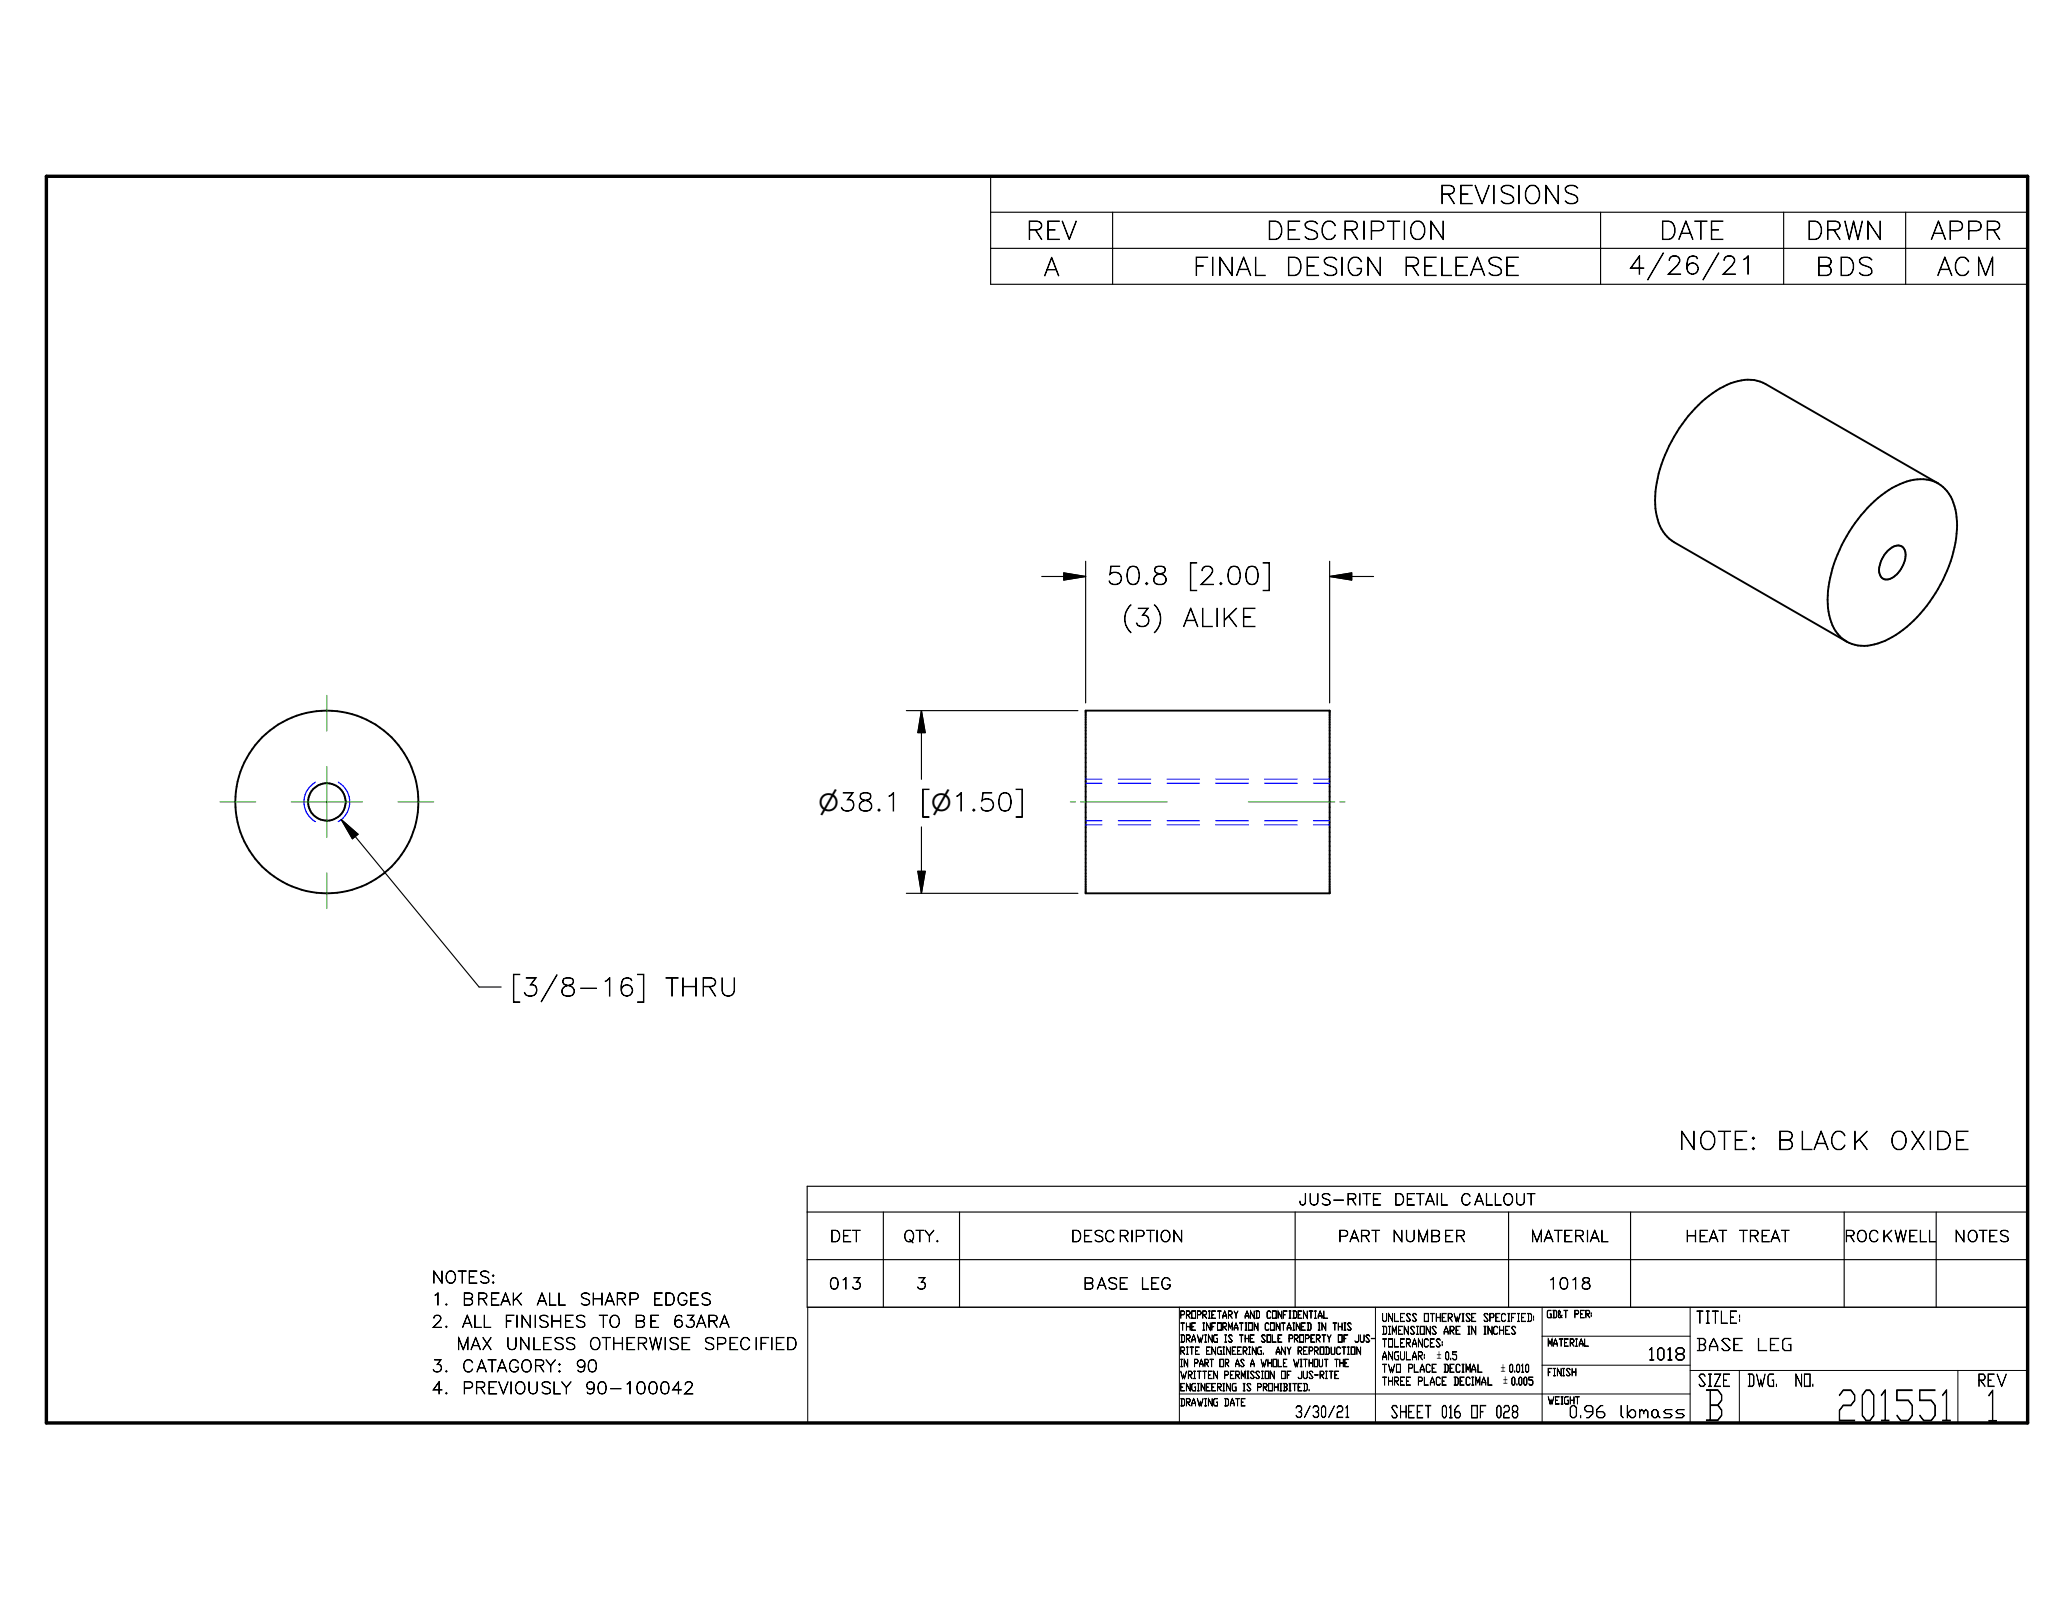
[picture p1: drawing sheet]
<svg xmlns="http://www.w3.org/2000/svg" width="279mm" height="216mm" viewBox="0 0 279 216" stroke-linecap="round" stroke-linejoin="round" font-family="sans-serif">
<defs><g id="words">
<g font-size="5.7">
<text x="247.6" y="191.7">201551</text>
<text x="267.8" y="191.7">1</text>
</g>
<text font-size="5.6" x="229.7" y="191.6">B</text>
<g font-size="3.3">
<text x="194.1" y="27.5">REVISIONS</text>
<text x="138.4" y="32.3">REV</text>
<text x="170.8" y="32.3">DESCRIPTION</text>
<text x="223.8" y="32.3">DATE</text>
<text x="243.6" y="32.3">DRWN</text>
<text x="260.4" y="32.3">APPR</text>
<text x="140.8" y="37.2">A</text>
<text x="160.9" y="37.2">FINAL</text>
<text x="173.4" y="37.2">DESIGN</text>
<text x="189.2" y="37.2">RELEASE</text>
<text x="219.6" y="37">4/26/21</text>
<text x="244.9" y="37.2">BDS</text>
<text x="261.3" y="37.2">ACM</text>
<text x="149.3" y="78.9">50.8</text>
<text x="160.2" y="78.9">[2.00]</text>
<text x="151.3" y="84.5">(3)</text>
<text x="159.6" y="84.5">ALIKE</text>
<text x="124.1" y="109.4">[n1.50]</text>
<text x="68.9" y="134.4">[3/8-16]</text>
<text x="89.7" y="134.4">THRU</text>
<text x="226.4" y="155.1">NOTE:</text>
<text x="239.7" y="155.1">BLACK</text>
<text x="254.9" y="155.1">OXIDE</text>
</g>
<text font-size="3.2" x="110.4" y="109.4">n38.1</text>
<g font-size="2.3">
<text x="228.7" y="178.6">TITLE:</text>
<text x="222.3" y="183.5">1018</text>
<text x="228.7" y="182.2">BASE</text>
<text x="237" y="182.2">LEG</text>
<text x="187.6" y="191.3">SHEET 016 OF 028</text>
<text x="211.6" y="191.3">0.96</text>
<text x="218.4" y="191.3">lbmass</text>
<text x="229" y="187.1">SIZE</text>
<text x="235.7" y="187.1">DWG.</text>
<text x="242.1" y="187.1">NO.</text>
<text x="266.8" y="187.1">REV</text>
</g>
<g font-size="2.2">
<text x="58.2" y="173.1">NOTES:</text>
<text x="58.2" y="176.1">1.</text>
<text x="58.2" y="179.1">2.</text>
<text x="62.3" y="176.1">BREAK</text>
<text x="62.3" y="179.1">ALL</text>
<text x="68" y="179.1">FINISHES</text>
<text x="72.4" y="176.1">ALL</text>
<text x="78.1" y="176.1">SHARP</text>
<text x="80.8" y="179.1">TO</text>
<text x="85.5" y="179.1">BE</text>
<text x="88" y="176.1">EDGES</text>
<text x="90.7" y="179.1">63ARA</text>
<text x="58.2" y="185.1">3.</text>
<text x="61.5" y="182.1">MAX</text>
<text x="62.3" y="185.1">CATAGORY:</text>
<text x="68.2" y="182.1">UNLESS</text>
<text x="77.6" y="185.1">90</text>
<text x="79.4" y="182.1">OTHERWISE</text>
<text x="94.9" y="182.1">SPECIFIED</text>
<text x="58.2" y="188.1">4.</text>
<text x="62.3" y="188.1">PREVIOUSLY</text>
<text x="78.8" y="188.1">90-100042</text>
</g>
<g font-size="2.1">
<text x="111.9" y="167.6">DET</text>
<text x="121.8" y="167.6">QTY.</text>
<text x="144.4" y="167.6">DESCRIPTION</text>
<text x="175.2" y="162.6">JUS-RITE</text>
<text x="180.5" y="167.6">PART</text>
<text x="187.8" y="167.6">NUMBER</text>
<text x="188" y="162.6">DETAIL</text>
<text x="197" y="162.6">CALLOUT</text>
<text x="206.5" y="167.6">MATERIAL</text>
<text x="227.3" y="167.6">HEAT</text>
<text x="234.6" y="167.6">TREAT</text>
<text x="248.8" y="167.6">ROCKWELL</text>
<text x="263.6" y="167.6">NOTES</text>
<text x="111.8" y="173.9">013</text>
<text x="123.6" y="173.9">3</text>
<text x="146.1" y="173.9">BASE</text>
<text x="153.8" y="173.9">LEG</text>
<text x="208.7" y="173.9">1018</text>
<text x="174.7" y="191.3">3/30/21</text>
</g>
<g font-size="1.5">
<text x="186.4" y="178.3">UNLESS OTHERWISE SPECIFIED:</text>
<text x="186.4" y="180">DIMENSIONS ARE IN INCHES</text>
<text x="186.4" y="181.7">TOLERANCES:</text>
<text x="186.4" y="183.5">ANGULAR:</text>
<text x="186.4" y="185.2">TWO PLACE DECIMAL</text>
<text x="186.4" y="186.9">THREE PLACE DECIMAL</text>
</g>
<g font-size="1.4">
<text x="193.9" y="183.4">`0.5</text>
<text x="202.5" y="185.1">`0.010</text>
<text x="202.8" y="186.8">`0.005</text>
</g>
<g font-size="1.3">
<text x="159.2" y="177.9">PROPRIETARY AND CONFIDENTIAL</text>
<text x="159.2" y="179.5">THE INFORMATION CONTAINED IN THIS</text>
<text x="208.6" y="177.8">GD&amp;T PER:</text>
<text x="159.2" y="181.1">DRAWING IS THE SOLE PROPERTY OF JUS-</text>
<text x="159.2" y="182.8">RITE ENGINEERING.</text>
<text x="159.2" y="184.4">IN PART OR AS A WHOLE WITHOUT THE</text>
<text x="172" y="182.8">ANY REPRODUCTION</text>
<text x="208.7" y="181.7">MATERIAL</text>
<text x="208.7" y="185.6">FINISH</text>
<text x="159.2" y="189.7">DRAWING DATE</text>
<text x="159.2" y="186">WRITTEN PERMISSION OF JUS-RITE</text>
<text x="159.2" y="187.7">ENGINEERING IS PROHIBITED.</text>
<text x="208.7" y="189.4">WEIGHT</text>
</g>
</g></defs>
<g fill="none" stroke="#000" stroke-width=".25">
<path d="M254.6 74.4a1.67 1.67 0 0 1 2-.6 2 2 0 0 1 .2 2.4 2.97 2.97 0 0 1-2.4 2 1.33 1.33 0 0 1-.8-1.9l.3-.9zM261.5 65.2l-23.3-13.4a5.6 5.6 0 0 0-5.2 .1 16.4 16.4 0 0 0-7.1 7 16.4 16.4 0 0 0-2.5 10.2 5.4 5.4 0 0 0 2.5 4.1l23.2 13.4M261.5 65.2a5.5 5.5 0 0 1 2.5 4.6 17.2 17.2 0 0 1-3.3 10.8 15 15 0 0 1-7.3 6.2 5.3 5.3 0 0 1-4.3-.2M261.5 65.2a5.9 5.9 0 0 0-5.7 .4 17.7 17.7 0 0 0-7.6 8.6 14.8 14.8 0 0 0-1.4 8.8 5.1 5.1 0 0 0 2.3 3.6M146.5 95.9h32.9v24.6h-32.9z"/>
<circle cx="44.1" cy="108.2" r="12.3"/>
<circle cx="44.1" cy="108.2" r="2.53"/>
</g>
<g fill="none" stroke="#00f" stroke-width=".15">
<path d="M42.6 105.5a3.1 3.1 0 0 0 0 5.4M45.6 105.5a3.1 3.1 0 0 1 0 5.4M146.5 110.7h2.2M146.5 105.7h2.2M146.5 111.3h2.2M146.5 105.1h2.2M150.9 110.7h4.3M150.9 105.7h4.3M150.9 111.3h4.3M150.9 105.1h4.3M157.5 110.7h4.3M157.5 105.7h4.3"/>
<path d="M157.5 111.3h4.3M157.5 105.1h4.3M164 110.7h4.4M164 105.7h4.4M164 111.3h4.4M164 105.1h4.4M170.6 110.7h4.4M170.6 105.7h4.4M170.6 111.3h4.4M170.6 105.1h4.4M177.2 110.7h2.2M177.2 105.7h2.2"/>
<path d="M177.2 111.3h2.2M177.2 105.1h2.2"/>
</g>
<path d="M6.3 23.8h267.3v168.2h-267.3z" fill="none" stroke="#000" stroke-width=".46"/>
<path d="M109 176.4h164.6v15.6h-164.6zM159.1 176.4v15.6M185.6 176.4v15.6M208 176.4v15.6M228 176.4v15.6M159.1 188.1h68.9M208 180.3h20M208 184.2h20M228 184.9h45.6M234.7 184.9v7.1M264.1 184.9v7.1" fill="none" stroke="#000" stroke-width=".13"/>
<g fill="none" stroke="#000" stroke-width=".15">
<path d="M133.6 23.8h140v14.6h-140zM133.6 28.6h140M133.6 33.5h140M150.1 28.6v9.8M215.9 28.6v9.8M240.6 28.6v9.8M257.1 28.6v9.8M140.5 77.8h6M143.5 77.3l3 .5-3 .5zM146.5 75.7v19.2M179.4 77.8h5.9M179.4 77.8l3-.5v1z"/>
<path d="M179.4 75.7v19.2M122.3 95.9h23.1M124.3 95.9v9.3M124.3 95.9l.5 3h-1zM46 110.6l18.6 22.6h3M46 110.6l2.3 2-.8 .6zM123.8 117.6h1l-.5 2.9zM124.3 111.6v8.9M122.3 120.5h23.1M108.9 160.1h164.7v16.3h-164.7zM108.9 163.5h164.7M108.9 170h164.7"/>
<path d="M119.2 163.5v12.9M129.5 163.5v12.9M174.7 163.5v12.9M203.5 163.5v12.9M220 163.5v12.9M248.8 163.5v12.9M261.2 163.5v12.9"/>
</g>
<path d="M44.1 93.8v4.8M29.7 108.2h4.8M39.3 108.2h9.6M44.1 103.4v9.6M44.1 117.8v4.8M53.7 108.2h4.8M144.4 108.2h.7M145.8 108.2h11.7M168.4 108.2h11.7M180.8 108.2h.6" fill="none" stroke="#23a718" stroke-width=".15"/>
<path d="M143.5 77.3l3 .5-3 .5zM179.4 77.8l3-.5v1zM124.3 95.9l.5 3h-1zM46 110.6l2.3 2-.8 .6zM123.8 117.6h1l-.5 2.9z" fill="#000" stroke="#000" stroke-width=".15"/>
<use href="#words"/>
</svg>
